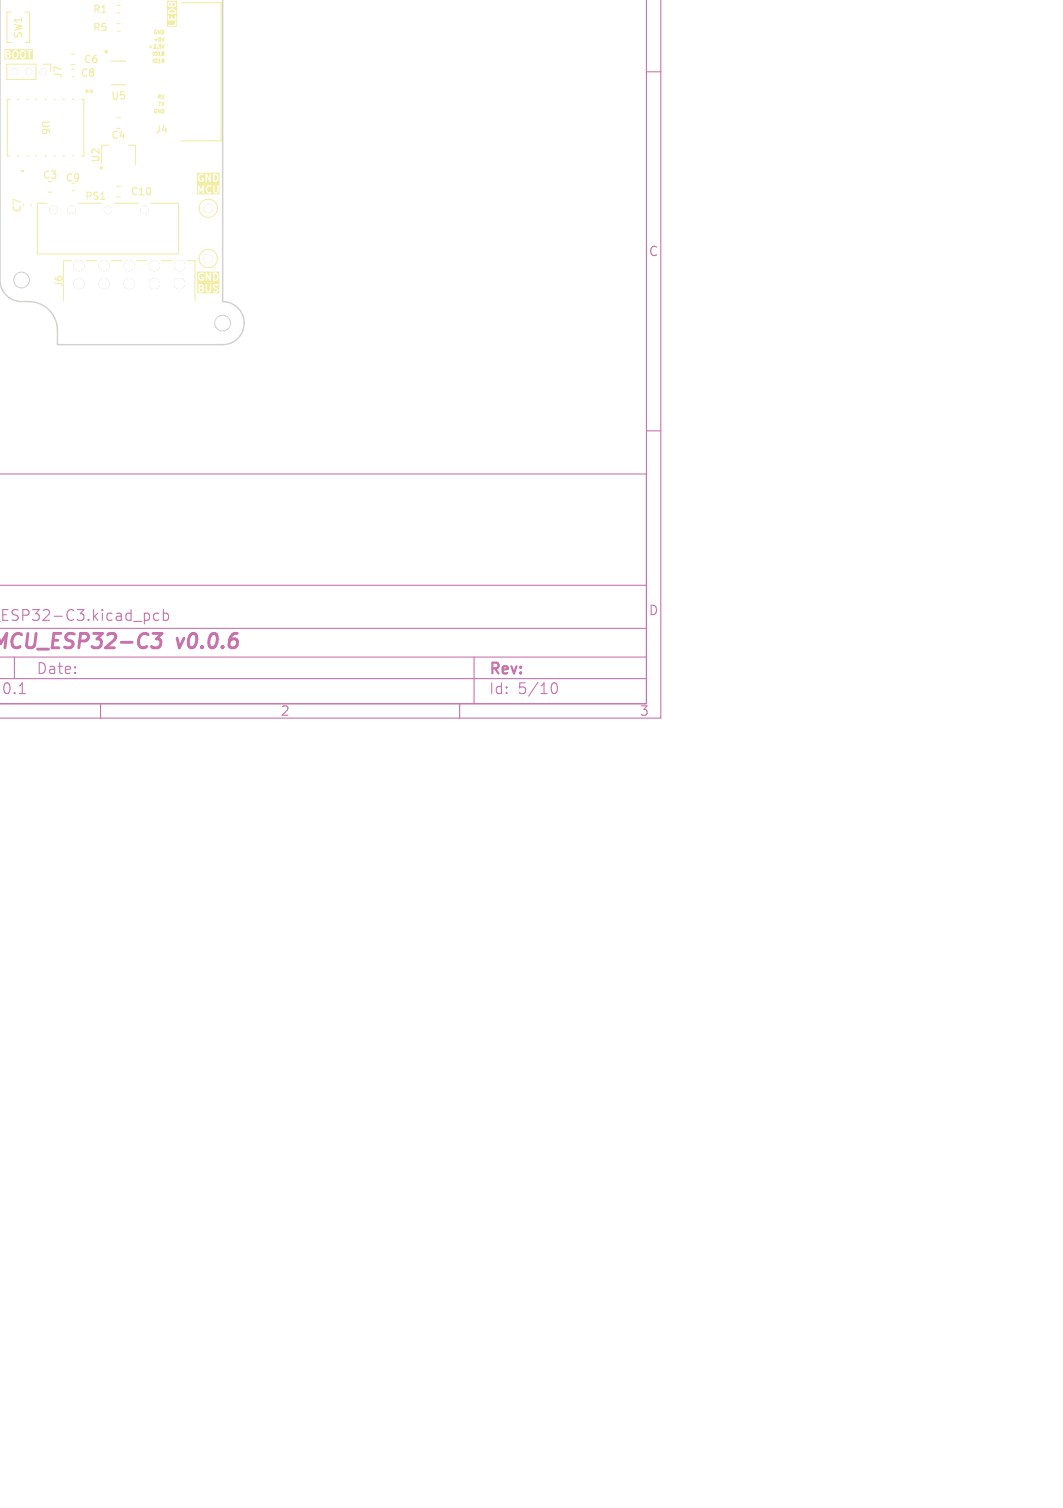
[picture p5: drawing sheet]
<svg xmlns="http://www.w3.org/2000/svg" width="148mm" height="210mm" viewBox="0 0 148 210" stroke-linecap="round" stroke-linejoin="round" font-family="sans-serif">
<defs><g id="words">
<g font-size="2.8" fill="#c872ab">
<text x=".1" y="90.9">CU_ESP32-C3</text>
<text x="25.6" y="90.9">v0.0.6</text>
</g>
<g font-size="2.1" fill="#c872ab">
<text x=".2" y="86.7">SP32-C3.kicad_pcb</text>
<text x="5" y="94.1">Date:</text>
<text x="68" y="94.3">Rev:</text>
<text x="-.5" y="96.9">.0.1</text>
<text x="68" y="96.9">Id:</text>
<text x="72.1" y="96.9">5/10</text>
</g>
<g font-size="1.8" fill="#c872ab">
<text x="90.3" y="35.9">C</text>
<text x="90.3" y="85.9">D</text>
<text x="39" y="99.9">2</text>
<text x="89" y="99.9">3</text>
</g>
<g font-size="1.4" fill="#f2eda1">
<text x="3.3" y="5.5" transform="rotate(-90 3.3 5.5)">SW1</text>
<text x="12.9" y="2">R1</text>
<text x="12.9" y="4.5">R5</text>
<text x="8.8" y="11" transform="rotate(-90 8.8 11)">J7</text>
<text x="11.1" y="10.9">C8</text>
<text x="11.6" y="9">C6</text>
<text x="14.3" y="8.2">*</text>
<text x="5.6" y="16.7" transform="rotate(90 5.6 16.7)">U6</text>
<text x="13.1" y="13.2" transform="rotate(-90 13.1 13.2)">*</text>
<text x="15.4" y="14.1">U5</text>
<text x="14.1" y="22.7" transform="rotate(-90 14.1 22.7)">U2</text>
<text x="15.4" y="19.6">C4</text>
<text x="21.5" y="18.7">J4</text>
<text x="3.1" y="29.7" transform="rotate(-90 3.1 29.7)">C7</text>
<text x="5.9" y="25.1">C3</text>
<text x="9.1" y="25.5">C9</text>
<text x="11.8" y="28">PS1</text>
<text x="18.1" y="27.4">C10</text>
<text x="8.9" y="40" transform="rotate(-90 8.9 40)">J6</text>
</g>
<g font-size=".7" fill="#f2eda1">
<text x="21.2" y="4.9">GND</text>
<text x="21.2" y="5.9">+5V</text>
<text x="20.5" y="6.9">+3.3V</text>
<text x="21" y="8.9">IO19</text>
<text x="21" y="7.9">IO18</text>
<text x="21.2" y="15.9">GND</text>
<text x="21.7" y="13.9">RX</text>
<text x="21.9" y="14.9">TX</text>
</g>
</g></defs>
<g fill="none" stroke="#c872ab" stroke-width=".15">
<path d="M90 0v98h-90h90v-32h-90.1M92 0v100h-92M90 10h2M90 60h2M-.1 94.5h90.1M-.1 91.5h90.1M-.1 87.5h90.1M-.1 81.5h90.1M2 91.5v3M2.7 96.6h.8M14 98v2M18.6 86.5h1.1"/>
<path d="M20.1 85.4v1.5M20.1 85.5l.4-.1 .3 .3v.4l-.1 .2-.2 .1-.4-.1M22.1 85.5l-.4-.1-.3 .3v.4l.1 .2 .2 .1 .4-.1M22.7 85.5l.5-.1 .3 .3v.4l-.2 .2-.1 .1-.5-.1M22.7 84.9v1.5M64 98v2M66 91.5v6.5M76.7 95.7a.55 .55 0 0 1 .4-.6h.1a.94 .94 0 0 1 0 1.5h-.1a.55 .55 0 0 1-.4-.6"/>
</g>
<path d="M19.8 88.3a.67 .67 0 0 1 .8 .1M20.4 90l-.6 .2M21.3 88.2h1.3l-.8 .8h.3l.2 .2 .1 .6-.2 .2-.3 .2h-.5l-.3-.2M24.7 88.9l.3 1.3" fill="none" stroke="#c872ab" stroke-width=".4"/>
<path d="M22.5 6.2l.2 .5 .2-.5M22.7 8.2l.1 .1-.1 .4M22.8 8.4l-.1 .1" fill="none" stroke="#f2eda1" stroke-width=".14"/>
<g fill="#f2eda1">
<path d="M23.7 1.5a.41 .41 0 0 1 .4-.1 .41 .41 0 0 1 .3 .3h-.8z"/>
<path d="M23.6 .5l.1-.1 .1 .1-.1 .3-.1-.1z"/>
<path d="M23.2 .1h1.5v3.7h-1.5v-.3l.3 .2h1l.1-.1-.1-.6-.1 .1v.4h-1.2v-1.2h.2v.5l1.1 .1 .1-.1-.1-.6-.1 .1v.4h-.4l-.1-.4-.1 .1v.3h-.2l-.1-.5-.3 .1v-.7h.2v.3h1.1l.1-.1-.1-.4-.5-.2-.4 .1-.2 .3h-.2v-1.1h.2v.3l.2 .2 .3-.1 .4 .1 .2-.2v-.3l-.2-.3-.4 .1-.3-.1-.4 .3z"/>
<path d="M.9 7.6l.4 .1v.2l-.4 .1z"/>
<path d="M.9 7.2h.3v.2h-.3z"/>
<path d="M1.9 7.3l.2-.1 .2 .1 .1 .4-.2 .3-.3-.1z"/>
<path d="M3 7.3l.1-.1 .3 .1v.4l-.1 .3-.3-.1z"/>
<path d="M.6 6.9h4v1.4h-4v-1.2h.1v1l.1 .1h.4l.3-.2v-.6h.2l.1 .6 .2 .2h.3l.2-.2 .1-.6h.1l.1 .6 .3 .2h.2l.3-.2v-.3v-.3l-.2-.3 .6 .1v.9l.1 .1 .1-.1v-.9l.3-.1-.1-.1-.7 .1-.6-.1-.3 .2-.1 .2h-.1l-.2-.4h-.4l-.2 .2-.1 .2h-.2l-.2-.4h-.5l-.2 .1z"/>
<path d="M29.9 24.4a.4 .4 0 0 1 .3 .4 .4 .4 0 0 1-.3 .4z"/>
<path d="M27.4 24h3.2v3.1h-3.2v-1.2h.1l.1 1.1 .1-.1v-.6l.3 .4 .2-.4 .1 .7 .1-.1v-.6h.2l.1 .4 .2 .2 .3 .1 .3-.2-.1-.1h-.1a.37 .37 0 0 1-.5-.3 .37 .37 0 0 1 .5-.4l.1 .1v-.2h.3v.8l.1 .2 .4 .1 .2-.2 .1-.9-.1-.1h-.1v.9l-.2 .1-.2-.1v-.8l-.1-.1-.1 .1-.5-.1h-.3l-.3 .5h-.2v-.5h-.1l-.3 .5-.3-.5-.3 .1v-1.2h.2l.1 .5 .3 .2 .4-.2-.1-.5-.3 .1v.1h.2v.2a.4 .4 0 0 1-.4-.4 .4 .4 0 0 1 .5-.3v-.1h.3v1l.1 .1 .1-.1v-.7l.4 .7h.2v-1h.3v1h.5l.2-.3v-.3l-.2-.5h-.4l-.1 .1h-.3l-.2-.1v.7l-.5-.7-.1 .1-.5-.1h-.3l-.2 .5h-.2z"/>
<path d="M27.8 40.2l.4 .1v.2h-.4z"/>
<path d="M27.8 39.7l.3 .1v.2h-.3z"/>
<path d="M29.9 38.1a.4 .4 0 0 1 .3 .4 .4 .4 0 0 1-.3 .4z"/>
<path d="M27.5 37.8h3v3.1h-3v-1.3h.1v1l.1 .1h.4l.3-.2-.1-.4 .1-.3-.1-.2h.3v.9l.3 .2h.2l.2-.1 .1-.8h.2l.2 .3 .4 .3-.1 .1h-.4v.2h.4l.3-.2-.1-.3-.5-.3 .2-.2 .4 .1v-.2h-.2h-.4l-.2 .2h-.2v-.2h-.1l-.1 .8-.1 .1-.3-.1v-.8h-.5l-.6-.1-.2 .1v-1.1h.1l.1 .5 .3 .1 .4-.1-.1-.5-.3 .1v.1h.2v.2a.4 .4 0 0 1-.4-.5 .4 .4 0 0 1 .5-.3v-.1h.3v1l.1 .1h.1v-.7l.4 .7h.2v-1.1h.3v1.1h.5l.2-.3v-.4l-.2-.4-.4-.1-.1 .1h-.3h-.2v.7l-.5-.8-.1 .1-.5-.1-.3 .1-.2 .5h-.1z"/>
<circle cx="24.2" cy=".6" r=".2"/>
</g>
<path d="M10 9.7h.3M10 10.7h.3M22.5 5.2l.2 .5 .2-.5M22.7 7.2l.1 .1-.1 .1 .1 .2-.1 .1M15.1 20.2h-1v2.6M16.2 25.9h.6M16.2 27.4h.6M17.9 20.2h1v2.8" fill="none" stroke="#f2eda1" stroke-width=".14"/>
<path d="M14 23.1l.3 .3-.3 .2z" fill="#f2eda1" stroke="#f2eda1" stroke-width=".14"/>
<g fill="none" stroke="#f2eda1" stroke-width=".15">
<path d="M1.4 13.9h-.4v7.8h.4M2.5 13.9h.1M3.7 13.9h.2M5 13.9h.2M6.3 13.9h.1M7.5 13.9h.2M8.8 13.9h.2M10.1 13.9h.1M11.3 13.9h.4v7.8h-.4M2.5 21.7h.1M3.7 21.7h.2M5 21.7h.2"/>
<path d="M6.3 21.7h.1M7.5 21.7h.2M8.8 21.7h.2M10.1 21.7h.1"/>
</g>
<path d="M3 23.6h.4v.3h-.4z" fill="#f2eda1"/>
<path d="M1.6 1.7h-.6v4.2h.6M3.5 1.7h.6v4.2h-.6M15.5 11.8h2M15.5 8.5h2M25.2 .4h5.6v19.2h-5.6" fill="none" stroke="#f2eda1" stroke-width=".15"/>
<g fill="none" stroke="#f2eda1" stroke-width=".14">
<path d="M.9 8.9h4.1v2.2h-4.1zM6 8.9h1.1v1.1M9.9 7.5h.5M9.9 9h.5M16.2 16.4h.6M16.2 17.9h.6M16.3 .7h.4M16.3 1.8h.4M16.3 3.3h.4M16.3 4.3h.4M4.3 28.4v.3M6.5 28.3h-1.3v7.1h19.7v-7.1h-3.9"/>
<path d="M6.7 26.8h.5M10 36.3h-1.2v5.6M10 26.5h.3M10.9 28.3h3.2M12 36.3h1.5M15.5 36.3h1.5M15.9 28.3h3.3M19 36.3h1.5M22.5 36.3h1.5M26 36.3h1.2v5.6"/>
<circle cx="29" cy="29" r="1.27"/>
<circle cx="29" cy="36" r="1.27"/>
</g>
<g fill="#f2eda1" stroke="#f2eda1" stroke-width=".14">
<circle cx="27.7" cy="36" r=".05"/>
<circle cx="30.3" cy="36" r=".05"/>
<circle cx="27.7" cy="29" r=".05"/>
<circle cx="30.3" cy="29" r=".05"/>
<circle cx="11" cy="37" r=".7"/>
<circle cx="14.5" cy="37" r=".7"/>
<circle cx="18" cy="37" r=".7"/>
<circle cx="21.5" cy="37" r=".7"/>
<circle cx="25" cy="37" r=".7"/>
<circle cx="11" cy="39.5" r=".7"/>
<circle cx="14.5" cy="39.5" r=".7"/>
<circle cx="18" cy="39.5" r=".7"/>
<circle cx="21.5" cy="39.5" r=".7"/>
<circle cx="25" cy="39.5" r=".7"/>
<circle cx="29" cy="36" r=".57"/>
<circle cx="7.4" cy="29.2" r=".5"/>
<circle cx="10" cy="29.2" r=".5"/>
<circle cx="15" cy="29.2" r=".5"/>
<circle cx="20.1" cy="29.2" r=".5"/>
<circle cx="6" cy="10" r=".4"/>
<circle cx="4" cy="10" r=".4"/>
<circle cx="2" cy="10" r=".4"/>
<circle cx="29" cy="29" r=".58"/>
</g>
<path d="M0 0v39a3 3 0 0 0 3 3 4.3 4.3 0 0 1 4.3 1.7l.5 .9 .1 .7 .1 2.7h23a3 3 0 0 0 3-3 3 3 0 0 0-3-3v-42" fill="none" stroke="#d0d2cd" stroke-width=".2"/>
<g fill="none" stroke="#d0d2cd" stroke-width=".14">
<circle cx="3" cy="39" r="1.1"/>
<circle cx="31" cy="45" r="1.1"/>
</g>
<g fill="#d0d2cd" stroke="#d0d2cd" stroke-width=".14">
<circle cx="11" cy="37" r=".7"/>
<circle cx="14.5" cy="37" r=".7"/>
<circle cx="18" cy="37" r=".7"/>
<circle cx="21.5" cy="37" r=".7"/>
<circle cx="25" cy="37" r=".7"/>
<circle cx="11" cy="39.5" r=".7"/>
<circle cx="14.5" cy="39.5" r=".7"/>
<circle cx="18" cy="39.5" r=".7"/>
<circle cx="21.5" cy="39.5" r=".7"/>
<circle cx="25" cy="39.5" r=".7"/>
<circle cx="29" cy="36" r=".57"/>
<circle cx="7.4" cy="29.2" r=".5"/>
<circle cx="10" cy="29.2" r=".5"/>
<circle cx="15" cy="29.2" r=".5"/>
<circle cx="20.1" cy="29.2" r=".5"/>
<circle cx="6" cy="10" r=".4"/>
<circle cx="4" cy="10" r=".4"/>
<circle cx="2" cy="10" r=".4"/>
<circle cx="29" cy="29" r=".58"/>
</g>
<g fill="#fff" stroke="#fff" stroke-width=".14">
<circle cx="11" cy="37" r=".7"/>
<circle cx="14.5" cy="37" r=".7"/>
<circle cx="18" cy="37" r=".7"/>
<circle cx="21.5" cy="37" r=".7"/>
<circle cx="25" cy="37" r=".7"/>
<circle cx="11" cy="39.5" r=".7"/>
<circle cx="14.5" cy="39.5" r=".7"/>
<circle cx="18" cy="39.5" r=".7"/>
<circle cx="21.5" cy="39.5" r=".7"/>
<circle cx="25" cy="39.5" r=".7"/>
<circle cx="29" cy="36" r=".57"/>
<circle cx="7.4" cy="29.2" r=".5"/>
<circle cx="10" cy="29.2" r=".5"/>
<circle cx="15" cy="29.2" r=".5"/>
<circle cx="20.1" cy="29.2" r=".5"/>
<circle cx="6" cy="10" r=".4"/>
<circle cx="4" cy="10" r=".4"/>
<circle cx="2" cy="10" r=".4"/>
<circle cx="29" cy="29" r=".58"/>
</g>
<use href="#words"/>
</svg>
